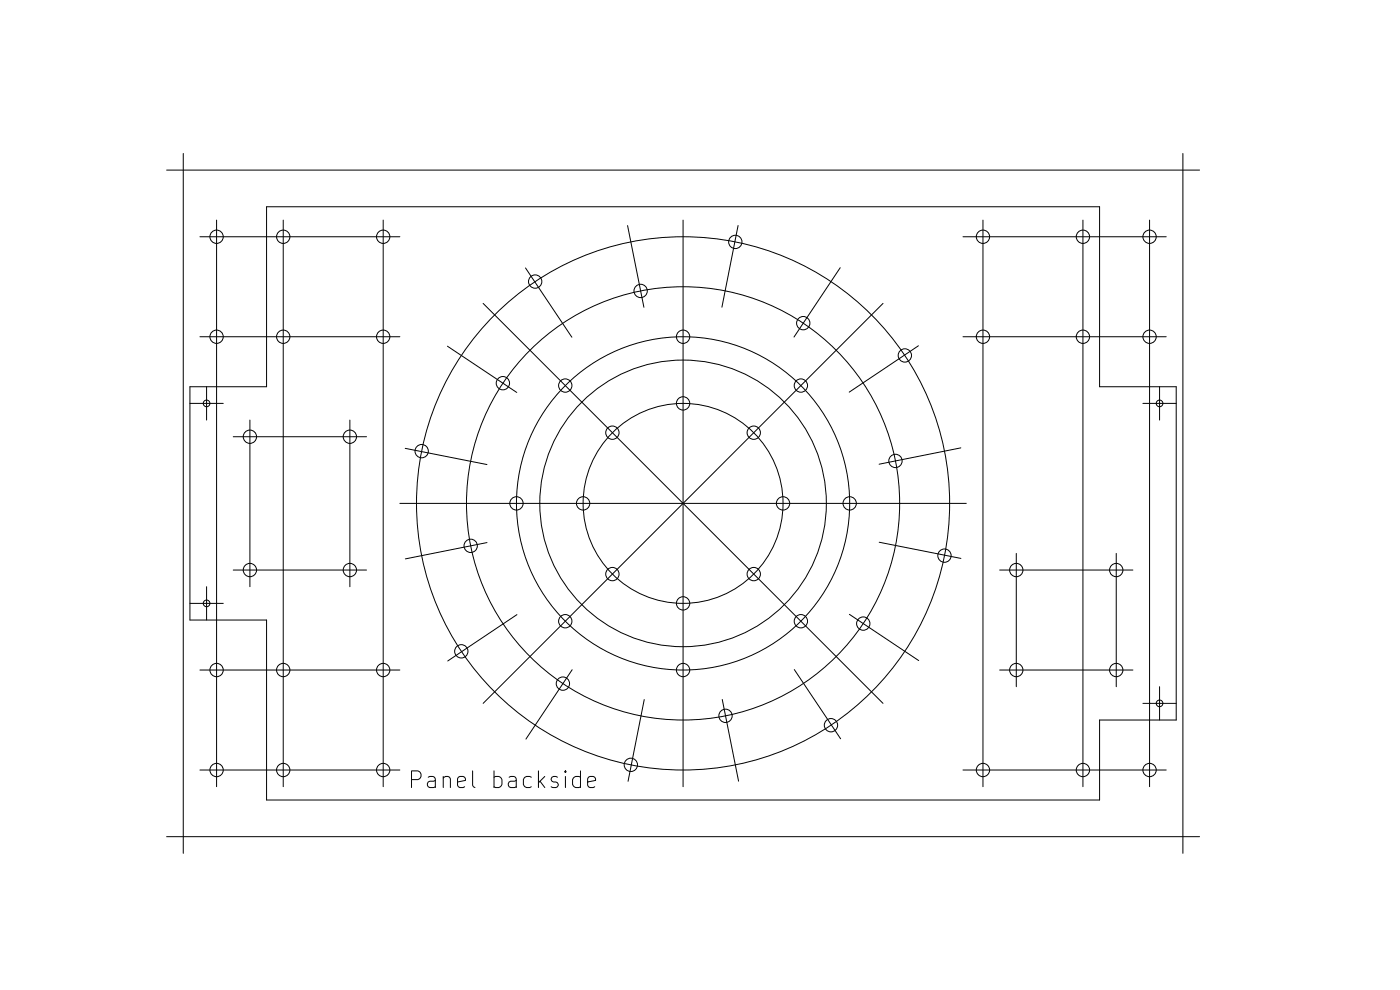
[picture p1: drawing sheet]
<svg xmlns="http://www.w3.org/2000/svg" width="420mm" height="297mm" viewBox="0 0 420 297" stroke-linecap="round" stroke-linejoin="round" font-family="sans-serif">
<defs><g id="words">
<text font-size="7" x="125.8" y="236.5">Panel backside</text>
</g></defs>
<g fill="none" stroke="#000" stroke-width=".3">
<path d="M50 51h310M55 46v210M355 46v210M60 71h60M65 66v170M80 62h250v54h23v100h-23v24h-250v-54h-23v-70h23zM85 66v170M115 66v170M188.3 67.7l4.9 24.5M205 66v170M221.5 67.7l-4.8 24.5M289 71h61"/>
<path d="M295 66v170M325 66v170M345 66v170M145 91l120 120M157.7 80.4l13.9 20.8M252.2 80.3l-13.9 20.8M265 91l-120 120M60 101h60M62 116v10M134.3 103.9l20.8 13.8M275.6 103.8l-20.7 13.9M289 101h61"/>
<path d="M348 116v10M57 121h10M70 131h40M75 126v50M105 126v50M121.6 134.5l24.5 4.9M288.4 134.4l-24.6 4.9M343 121h10M120 151h170M62 176v10M70 171h40M146.2 162.8l-24.6 4.9"/>
<path d="M263.9 162.7l24.5 4.8M300 171h40M305 166v40M335 166v40M57 181h10M155.1 184.4l-20.7 13.9M254.9 184.3l20.8 13.9M60 201h60M171.7 201l-13.9 20.8M193.3 209.9l-4.8 24.5M216.8 209.9l4.9 24.5M238.4 200.9l13.9 20.8"/>
<path d="M300 201h40M343 211h10M348 206v10M60 231h60M123.5 233.9h1.9a1.36 1.36 0 0 0 1-1.3 1.36 1.36 0 0 0-1-1.3h-1.9v5M176.4 234.6l2.3-.4-.2-1-.5-.2h-.9l-.5 .2-.2 .5v1.9l.2 .5 .5 .2h.9l.5-.2M289 231h61M50 251h310"/>
<circle cx="65" cy="71" r="2"/>
<circle cx="85" cy="71" r="2"/>
<circle cx="115" cy="71" r="2"/>
<circle cx="220.7" cy="72.6" r="2"/>
<circle cx="295" cy="71" r="2"/>
<circle cx="325" cy="71" r="2"/>
<circle cx="345" cy="71" r="2"/>
<circle cx="160.6" cy="84.5" r="2"/>
<circle cx="192.3" cy="87.3" r="2"/>
<circle cx="241.1" cy="97" r="2"/>
<circle cx="65" cy="101" r="2"/>
<circle cx="85" cy="101" r="2"/>
<circle cx="115" cy="101" r="2"/>
<circle cx="150.9" cy="115" r="2"/>
<circle cx="169.6" cy="115.7" r="2"/>
<circle cx="205" cy="101" r="2"/>
<circle cx="240.4" cy="115.7" r="2"/>
<circle cx="271.6" cy="106.6" r="2"/>
<circle cx="295" cy="101" r="2"/>
<circle cx="325" cy="101" r="2"/>
<circle cx="345" cy="101" r="2"/>
<circle cx="62" cy="121" r="1"/>
<circle cx="75" cy="131" r="2"/>
<circle cx="105" cy="131" r="2"/>
<circle cx="126.6" cy="135.4" r="2"/>
<circle cx="183.8" cy="129.8" r="2"/>
<circle cx="205" cy="121" r="2"/>
<circle cx="226.2" cy="129.8" r="2"/>
<circle cx="268.7" cy="138.3" r="2"/>
<circle cx="348" cy="121" r="1"/>
<circle cx="155" cy="151" r="2"/>
<circle cx="175" cy="151" r="2"/>
<circle cx="205" cy="151" r="80"/>
<circle cx="205" cy="151" r="65"/>
<circle cx="205" cy="151" r="50"/>
<circle cx="205" cy="151" r="43"/>
<circle cx="205" cy="151" r="30"/>
<circle cx="235" cy="151" r="2"/>
<circle cx="255" cy="151" r="2"/>
<circle cx="75" cy="171" r="2"/>
<circle cx="105" cy="171" r="2"/>
<circle cx="141.3" cy="163.8" r="2"/>
<circle cx="183.8" cy="172.2" r="2"/>
<circle cx="226.2" cy="172.2" r="2"/>
<circle cx="283.4" cy="166.7" r="2"/>
<circle cx="305" cy="171" r="2"/>
<circle cx="335" cy="171" r="2"/>
<circle cx="62" cy="181" r="1"/>
<circle cx="138.4" cy="195.4" r="2"/>
<circle cx="169.6" cy="186.4" r="2"/>
<circle cx="205" cy="181" r="2"/>
<circle cx="240.4" cy="186.4" r="2"/>
<circle cx="259.1" cy="187.1" r="2"/>
<circle cx="65" cy="201" r="2"/>
<circle cx="85" cy="201" r="2"/>
<circle cx="115" cy="201" r="2"/>
<circle cx="168.9" cy="205.1" r="2"/>
<circle cx="205" cy="201" r="2"/>
<circle cx="217.7" cy="214.8" r="2"/>
<circle cx="249.4" cy="217.6" r="2"/>
<circle cx="305" cy="201" r="2"/>
<circle cx="335" cy="201" r="2"/>
<circle cx="348" cy="211" r="1"/>
<circle cx="65" cy="231" r="2"/>
<circle cx="85" cy="231" r="2"/>
<circle cx="115" cy="231" r="2"/>
<circle cx="189.3" cy="229.5" r="2"/>
<circle cx="295" cy="231" r="2"/>
<circle cx="325" cy="231" r="2"/>
<circle cx="345" cy="231" r="2"/>
</g>
<use href="#words"/>
</svg>
